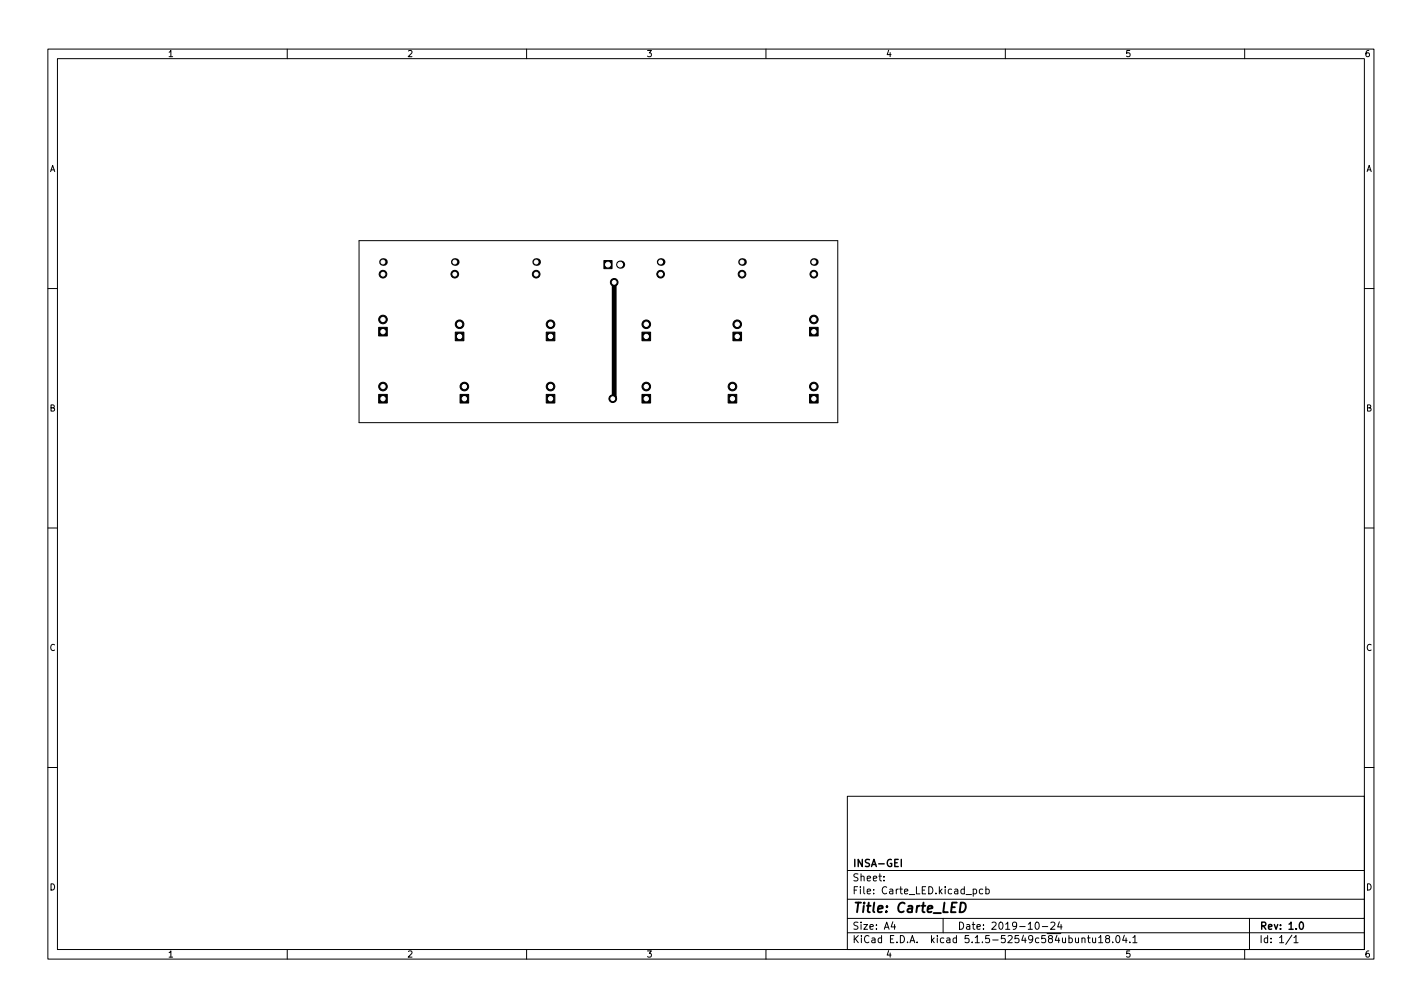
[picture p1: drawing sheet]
<svg xmlns="http://www.w3.org/2000/svg" width="297mm" height="210mm" viewBox="0 0 297 210" stroke-linecap="round" stroke-linejoin="round" font-family="sans-serif">
<defs><g id="words">
<text font-size="2.8" x="178" y="190.6">Title: Carte_LED</text>
<g font-size="2.1">
<text x="178" y="184">Sheet:</text>
<text x="178" y="181">INSA-GEI</text>
<text x="178" y="186.7">File: Carte_LED.kicad_pcb</text>
<text x="178" y="196.9">KiCad E.D.A. kicad 5.1.5-52549c584ubuntu18.04.1</text>
<text x="178" y="194.1">Size: A4</text>
<text x="200" y="194.1">Date: 2019-10-24</text>
<text x="263" y="194.1">Rev: 1.0</text>
<text x="263" y="196.9">Id: 1/1</text>
</g>
<g font-size="1.8">
<text x="35" y="11.9">1</text>
<text x="85" y="11.9">2</text>
<text x="135" y="11.9">3</text>
<text x="185" y="11.9">4</text>
<text x="235" y="11.9">5</text>
<text x="285" y="11.9">6</text>
<text x="10.3" y="35.9">A</text>
<text x="285.3" y="35.9">A</text>
<text x="10.3" y="85.9">B</text>
<text x="285.3" y="85.9">B</text>
<text x="10.3" y="135.9">C</text>
<text x="285.3" y="135.9">C</text>
<text x="10.3" y="185.9">D</text>
<text x="285.3" y="185.9">D</text>
<text x="35" y="199.9">1</text>
<text x="85" y="199.9">2</text>
<text x="135" y="199.9">3</text>
<text x="185" y="199.9">4</text>
<text x="235" y="199.9">5</text>
<text x="285" y="199.9">6</text>
</g>
</g></defs>
<g fill="none" stroke="#000" stroke-width=".21">
<path d="M10 10.2h277v190.1h-277zM12 12.2h273v186.1h-273zM60 10.2v2M110 10.2v2M160 10.2v2M210 10.2v2M260 10.2v2M75 50.2h100v38h-100zM10 60.2h2M285 60.2h2M10 110.2h2M285 110.2h2"/>
<path d="M10 160.2h2M177 166.3h108v32h-108zM285 160.2h2M60 198.3v2M110 198.3v2M160 198.3v2M177 194.8h108M177 191.8h108M177 187.8h108M177 181.8h108M184.6 183.8v.1M184.6 183v.1"/>
<path d="M186.5 192.5l-.4 1h1M186.9 193v1M197 191.8v3M203.3 185.7l.4-.1 .3 .3-.1 .7h-.6M205.3 185.7l-.4-.1-.3 .3 .1 .7h.6M205.9 185.7l.5-.1 .2 .3-.1 .7h-.6M205.9 185.1v1.5M210 198.3v2M216.4 192.7l.2-.2a.8 .8 0 0 1 .5 .8 .8 .8 0 0 1-.5 .7l-.2-.1-.2-.4zM217.7 193.5h1.2M219.5 192.7l.6-.2 .3 .5-1 1h1M221.3 192.5l-.4 1h1"/>
<path d="M221.6 193v1M226 196l.2-.2 .4 .1v.9M227.1 195.8h.6M227.4 195.3v1.3l.3 .2M228.2 195.8l.1 1h.3l.3-.1M228.9 195.8v1M229.5 195.8l.4-.5v1.5M229.5 196.8h.9M231.2 196l-.3-.3 .1-.2 .2-.2 .4 .1 .2 .2-.1 .2-.6 .2-.2 .3v.2l.3 .3h.3l.3-.3-.1-.4-.2-.1M232.4 196.7v.1M233.3 195.4l.1-.1a.8 .8 0 0 1 .6 .8 .8 .8 0 0 1-.6 .7 1 1 0 0 1-.1-1.4zM234.9 195.3l-.4 1h.9"/>
<path d="M235.2 195.8v1M236 196.7v.1M236.6 195.8l.5-.5v1.5M236.6 196.8h.9M260 198.3v2M261 191.8v6.5M269.9 195.3l-1.3 1.9M270.3 195.8l.4-.5v1.5M270.3 196.8h.8"/>
</g>
<path d="M188.3 179.4v1.5M271.6 192.6l.2-.1a.8 .8 0 0 1 .5 .8 .8 .8 0 0 1-.5 .7 1 1 0 0 1-.2-1.4z" fill="none" stroke="#000" stroke-width=".3"/>
<path d="M200.7 188.5a.96 .96 0 0 1 1 .5 .96 .96 0 0 1-.2 1.2l-.6 .3h-.4z" fill="none" stroke="#000" stroke-width=".4"/>
<g fill="#000" stroke="#000" stroke-width=".21">
<path d="M126.2 54.4h1.6v1.7h-1.6zM79.1 68.3h1.8v1.8h-1.8zM95.1 69.3h1.8v1.8h-1.8zM114.1 69.3h1.8v1.8h-1.8zM134.1 69.3h1.8v1.8h-1.8zM153.1 69.3h1.8v1.8h-1.8zM169.1 68.3h1.8v1.8h-1.8zM79.1 82.3h1.8v1.8h-1.8zM96.1 82.3h1.8v1.8h-1.8zM114.1 82.3h1.8v1.8h-1.8zM134.1 82.3h1.8v1.8h-1.8zM152.1 82.3h1.8v1.8h-1.8z"/>
<path d="M169.1 82.3h1.8v1.8h-1.8z"/>
<circle cx="80" cy="57.2" r=".8"/>
<circle cx="95" cy="57.2" r=".8"/>
<circle cx="112" cy="57.2" r=".8"/>
<circle cx="128.3" cy="58.9" r=".8"/>
<circle cx="138" cy="57.2" r=".8"/>
<circle cx="155" cy="57.2" r=".8"/>
<circle cx="170" cy="57.2" r=".8"/>
<circle cx="80" cy="66.7" r=".9"/>
<circle cx="96" cy="67.7" r=".9"/>
<circle cx="115" cy="67.7" r=".9"/>
<circle cx="135" cy="67.7" r=".9"/>
<circle cx="154" cy="67.7" r=".9"/>
<circle cx="170" cy="66.7" r=".9"/>
<circle cx="80" cy="80.7" r=".9"/>
<circle cx="97" cy="80.7" r=".9"/>
<circle cx="115" cy="80.7" r=".9"/>
<circle cx="128" cy="83.2" r=".8"/>
<circle cx="135" cy="80.7" r=".9"/>
<circle cx="153" cy="80.7" r=".9"/>
<circle cx="170" cy="80.7" r=".9"/>
</g>
<g fill="#000">
<circle cx="80" cy="54.7" r=".8"/>
<circle cx="95" cy="54.7" r=".8"/>
<circle cx="112" cy="54.7" r=".8"/>
<circle cx="129.5" cy="55.2" r=".85"/>
<circle cx="138" cy="54.7" r=".8"/>
<circle cx="155" cy="54.7" r=".8"/>
<circle cx="170" cy="54.7" r=".8"/>
</g>
<path d="M128.3 58.9v24l-.3 .3" fill="none" stroke="#000" stroke-width="1"/>
<g fill="#fff" stroke="#fff" stroke-width=".21">
<circle cx="128" cy="83.2" r=".4"/>
<circle cx="128.3" cy="58.9" r=".4"/>
<circle cx="127" cy="55.2" r=".5"/>
<circle cx="129.5" cy="55.2" r=".5"/>
<circle cx="105" cy="62.2" r="1.35"/>
<circle cx="145" cy="62.2" r="1.35"/>
<circle cx="80" cy="57.2" r=".4"/>
<circle cx="80" cy="54.7" r=".4"/>
<circle cx="80" cy="66.7" r=".45"/>
<circle cx="80" cy="69.2" r=".45"/>
<circle cx="80" cy="83.2" r=".45"/>
<circle cx="80" cy="80.7" r=".45"/>
<circle cx="96" cy="67.7" r=".45"/>
<circle cx="96" cy="70.2" r=".45"/>
<circle cx="97" cy="83.2" r=".45"/>
<circle cx="97" cy="80.7" r=".45"/>
<circle cx="115" cy="67.7" r=".45"/>
<circle cx="115" cy="70.2" r=".45"/>
<circle cx="115" cy="83.2" r=".45"/>
<circle cx="115" cy="80.7" r=".45"/>
<circle cx="135" cy="67.7" r=".45"/>
<circle cx="135" cy="70.2" r=".45"/>
<circle cx="135" cy="83.2" r=".45"/>
<circle cx="135" cy="80.7" r=".45"/>
<circle cx="154" cy="67.7" r=".45"/>
<circle cx="154" cy="70.2" r=".45"/>
<circle cx="153" cy="83.2" r=".45"/>
<circle cx="153" cy="80.7" r=".45"/>
<circle cx="170" cy="66.7" r=".45"/>
<circle cx="170" cy="69.2" r=".45"/>
<circle cx="170" cy="83.2" r=".45"/>
<circle cx="170" cy="80.7" r=".45"/>
<circle cx="95" cy="57.2" r=".4"/>
<circle cx="95" cy="54.7" r=".4"/>
<circle cx="112" cy="57.2" r=".4"/>
<circle cx="112" cy="54.7" r=".4"/>
<circle cx="138" cy="54.7" r=".4"/>
<circle cx="138" cy="57.2" r=".4"/>
<circle cx="155" cy="54.7" r=".4"/>
<circle cx="155" cy="57.2" r=".4"/>
<circle cx="170" cy="57.2" r=".4"/>
<circle cx="170" cy="54.7" r=".4"/>
</g>
<use href="#words"/>
</svg>
